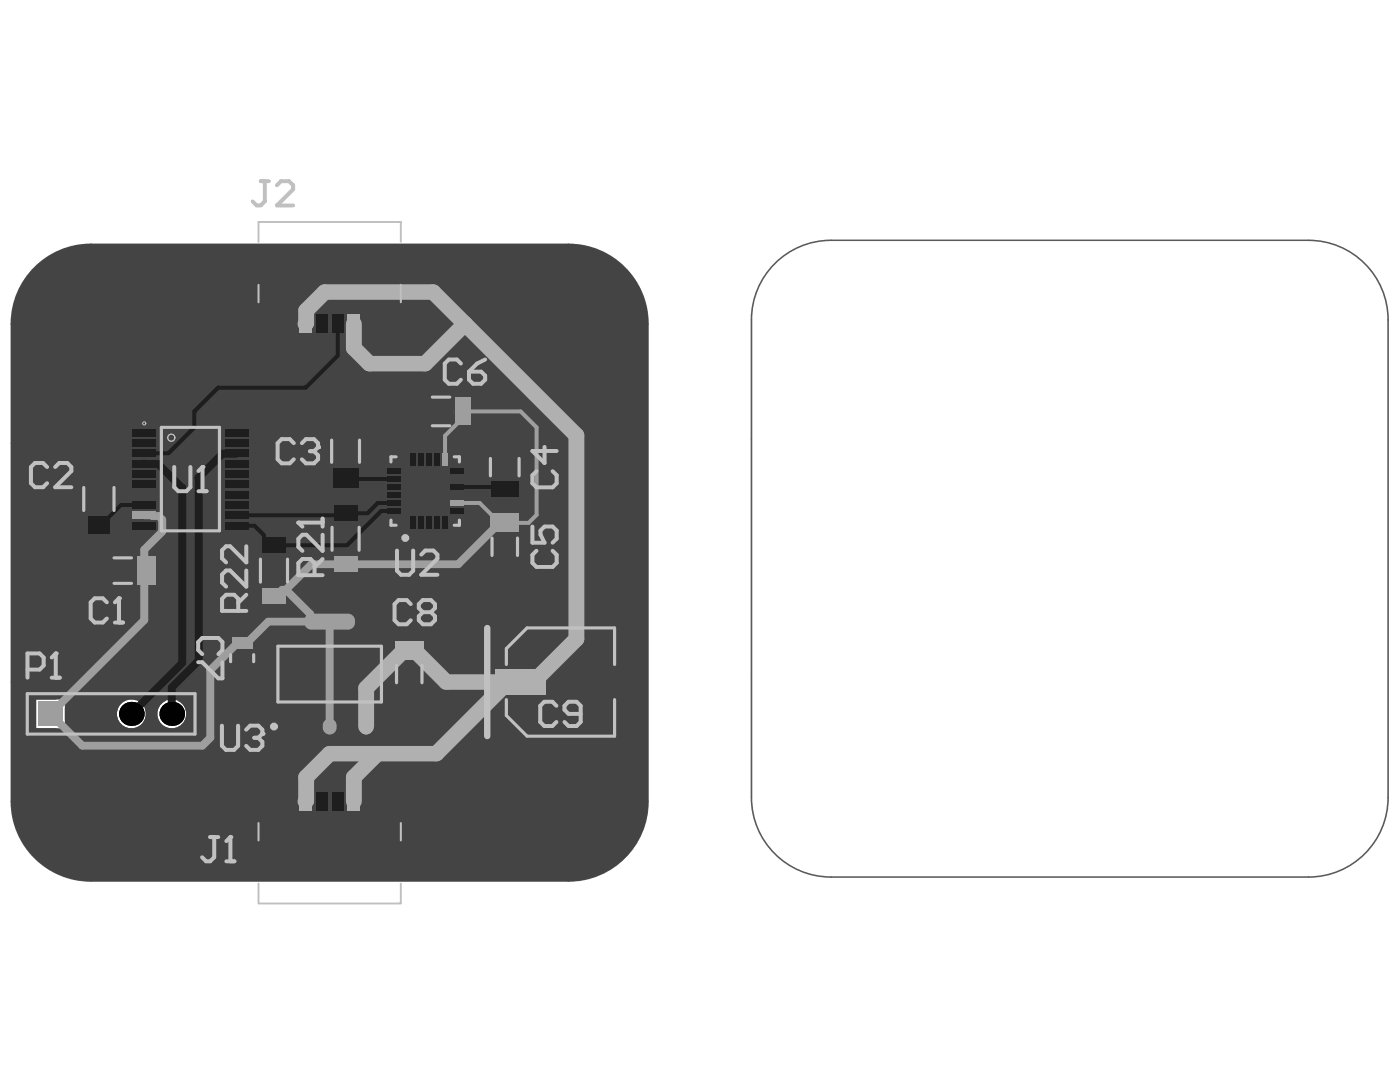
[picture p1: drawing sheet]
<svg xmlns="http://www.w3.org/2000/svg" width="279mm" height="216mm" viewBox="0 0 279 216" stroke-linecap="round" stroke-linejoin="round" font-family="sans-serif">
<g fill="none" stroke="#5a5a5a" stroke-width=".31">
<path d="M18.1 48.7a15.9 15.9 0 0 0-15.8 15.9M18.1 48.7h95.3M18.1 48.7l-15.8 15.9M113.4 48.7a15.9 15.9 0 0 1 15.9 15.9M113.4 48.7l15.9 15.9M154.6 52.6a15.8 15.8 0 0 1 11.3-4.6h95.2a15.9 15.9 0 0 1 15.9 15.8v95.3a15.9 15.9 0 0 1-15.9 15.9h-95.2a15.9 15.9 0 0 1-15.9-15.9v-95.3a15.8 15.8 0 0 1 4.6-11.2zM2.3 64.6v95.3M129.3 64.6v95.3M2.3 159.9a15.9 15.9 0 0 0 15.8 15.9M2.3 159.9l15.8 15.9M129.3 159.9a15.9 15.9 0 0 1-15.9 15.9M129.3 159.9l-15.9 15.9"/>
<path d="M18.1 175.8h95.3"/>
</g>
<g fill="#444">
<path d="M6.2 54.1a15.7 15.7 0 0 1 11.9-5.4h96.4a15.8 15.8 0 0 1 14.8 15.9v95.3a15.9 15.9 0 0 1-14.8 15.9h-96.4a15.8 15.8 0 0 1-15.8-15.9v-95.3a15.6 15.6 0 0 1 3.9-10.5zM85.6 82.1a2.45 2.45 0 0 0 4.9 0 2.45 2.45 0 0 0-4.9 0zM31.4 142.4a2.9 2.9 0 0 0 5.8 0 2.9 2.9 0 0 0-5.8 0zM23.3 142.4a2.9 2.9 0 0 0 5.8 0 2.9 2.9 0 0 0-5.8 0zM7.2 139.6v5.7h5.7v-5.7z"/>
<circle cx="121.7" cy="56.4" r=".79"/>
<circle cx="121.7" cy="75.4" r=".79"/>
<circle cx="121.7" cy="81.8" r=".79"/>
<circle cx="121.7" cy="88.1" r=".79"/>
<circle cx="121.7" cy="94.5" r=".79"/>
<circle cx="121.7" cy="100.8" r=".79"/>
<circle cx="121.7" cy="107.2" r=".79"/>
<circle cx="121.7" cy="113.5" r=".79"/>
<circle cx="121.7" cy="119.9" r=".79"/>
<circle cx="121.7" cy="126.2" r=".79"/>
<circle cx="121.7" cy="145.3" r=".79"/>
<circle cx="121.7" cy="151.7" r=".79"/>
<circle cx="115.3" cy="75.4" r=".79"/>
<circle cx="115.3" cy="145.3" r=".79"/>
<circle cx="115.3" cy="170.7" r=".79"/>
<circle cx="109" cy="113.5" r=".79"/>
<circle cx="109" cy="119.9" r=".79"/>
<circle cx="109" cy="145.3" r=".79"/>
<circle cx="109" cy="170.7" r=".79"/>
<circle cx="102.6" cy="56.4" r=".79"/>
<circle cx="102.6" cy="62.7" r=".79"/>
<circle cx="102.6" cy="119.9" r=".79"/>
<circle cx="102.6" cy="126.2" r=".79"/>
<circle cx="102.6" cy="145.3" r=".79"/>
<circle cx="102.6" cy="151.7" r=".79"/>
<circle cx="102.6" cy="158" r=".79"/>
<circle cx="102.6" cy="164.4" r=".79"/>
<circle cx="102.6" cy="170.7" r=".79"/>
<circle cx="96.3" cy="56.4" r=".79"/>
<circle cx="96.3" cy="119.9" r=".79"/>
<circle cx="96.3" cy="126.2" r=".79"/>
<circle cx="96.3" cy="151.7" r=".79"/>
<circle cx="96.3" cy="158" r=".79"/>
<circle cx="96.3" cy="164.4" r=".79"/>
<circle cx="96.3" cy="170.7" r=".79"/>
<circle cx="89.9" cy="119.9" r=".79"/>
<circle cx="89.9" cy="126.2" r=".79"/>
<circle cx="89.9" cy="158" r=".79"/>
<circle cx="89.9" cy="164.4" r=".79"/>
<circle cx="89.9" cy="170.7" r=".79"/>
<circle cx="83.6" cy="119.9" r=".79"/>
<circle cx="77.2" cy="81.8" r=".79"/>
<circle cx="77.2" cy="119.9" r=".79"/>
<circle cx="70.9" cy="170.7" r=".79"/>
<circle cx="64.5" cy="170.7" r=".79"/>
<circle cx="58.2" cy="56.4" r=".79"/>
<circle cx="58.2" cy="88.1" r=".79"/>
<circle cx="58.2" cy="94.5" r=".79"/>
<circle cx="58.2" cy="132.6" r=".79"/>
<circle cx="58.2" cy="139" r=".79"/>
<circle cx="58.2" cy="170.7" r=".79"/>
<circle cx="51.8" cy="145.3" r=".79"/>
<circle cx="51.8" cy="151.7" r=".79"/>
<circle cx="45.5" cy="56.4" r=".79"/>
<circle cx="45.5" cy="62.7" r=".79"/>
<circle cx="45.5" cy="69.1" r=".79"/>
<circle cx="45.5" cy="113.5" r=".79"/>
<circle cx="45.5" cy="119.9" r=".79"/>
<circle cx="45.5" cy="151.7" r=".79"/>
<circle cx="45.5" cy="158" r=".79"/>
<circle cx="45.5" cy="164.4" r=".79"/>
<circle cx="45.5" cy="170.7" r=".79"/>
<circle cx="39.1" cy="56.4" r=".79"/>
<circle cx="39.1" cy="62.7" r=".79"/>
<circle cx="39.1" cy="69.1" r=".79"/>
<circle cx="39.1" cy="158" r=".79"/>
<circle cx="39.1" cy="164.4" r=".79"/>
<circle cx="39.1" cy="170.7" r=".79"/>
<circle cx="32.8" cy="56.4" r=".79"/>
<circle cx="32.8" cy="62.7" r=".79"/>
<circle cx="32.8" cy="69.1" r=".79"/>
<circle cx="32.8" cy="75.4" r=".79"/>
<circle cx="32.8" cy="158" r=".79"/>
<circle cx="32.8" cy="164.4" r=".79"/>
<circle cx="32.8" cy="170.7" r=".79"/>
<circle cx="26.4" cy="56.4" r=".79"/>
<circle cx="26.4" cy="75.4" r=".79"/>
<circle cx="26.4" cy="170.7" r=".79"/>
<circle cx="20.1" cy="75.4" r=".79"/>
<circle cx="20.1" cy="81.8" r=".79"/>
<circle cx="20.1" cy="88.1" r=".79"/>
<circle cx="20.1" cy="170.7" r=".79"/>
<circle cx="13.7" cy="75.4" r=".79"/>
<circle cx="13.7" cy="81.8" r=".79"/>
<circle cx="13.7" cy="88.1" r=".79"/>
<circle cx="13.7" cy="113.5" r=".79"/>
<circle cx="13.7" cy="119.9" r=".79"/>
<circle cx="13.7" cy="126.2" r=".79"/>
<circle cx="13.7" cy="170.7" r=".79"/>
<circle cx="7.3" cy="62.7" r=".79"/>
<circle cx="7.3" cy="69.1" r=".79"/>
<circle cx="7.3" cy="75.4" r=".79"/>
<circle cx="7.3" cy="81.8" r=".79"/>
<circle cx="7.3" cy="88.1" r=".79"/>
<circle cx="7.3" cy="94.5" r=".79"/>
<circle cx="7.3" cy="100.8" r=".79"/>
<circle cx="7.3" cy="107.2" r=".79"/>
<circle cx="7.3" cy="113.5" r=".79"/>
<circle cx="7.3" cy="119.9" r=".79"/>
<circle cx="7.3" cy="126.2" r=".79"/>
<circle cx="7.3" cy="132.6" r=".79"/>
<circle cx="7.3" cy="151.7" r=".79"/>
<circle cx="7.3" cy="158" r=".79"/>
<circle cx="7.3" cy="164.4" r=".79"/>
<circle cx="18.1" cy="159.9" r="6.4"/>
<circle cx="113.4" cy="159.9" r="6.4"/>
<circle cx="113.4" cy="64.6" r="6.4"/>
<circle cx="18.1" cy="64.6" r="6.4"/>
<circle cx="88" cy="82.1" r="2.02"/>
<circle cx="100.7" cy="93.2" r="2.02"/>
<circle cx="86.6" cy="99.7" r=".79"/>
<circle cx="86.6" cy="96.2" r=".79"/>
<circle cx="100.7" cy="109.1" r="2.02"/>
<circle cx="83.1" cy="99.7" r=".79"/>
<circle cx="83.1" cy="96.2" r=".79"/>
<circle cx="69" cy="90" r="2.02"/>
<circle cx="19.7" cy="99.6" r="2.02"/>
<circle cx="24.5" cy="113.9" r="2.02"/>
<circle cx="48.3" cy="139.3" r="2.02"/>
</g>
<path d="M7.6 140h4.9v4.9h-4.9z" fill-rule="evenodd" fill="#9e9e9e"/>
<circle cx="18.1" cy="142.4" r="2.43" fill="#444"/>
<g fill="#000">
<circle cx="26.2" cy="142.4" r="2.43"/>
<circle cx="34.3" cy="142.4" r="2.43"/>
</g>
<path d="M52.1 51v3.1M79.5 51v3.1M52.1 63v3.2M79.5 63v3.2M52.1 158.3v3.2M79.5 158.3v3.2M52.1 170.4v3.2M79.5 170.4v3.2" fill="none" stroke="#444" stroke-width="3.1"/>
<g fill="#444">
<path d="M65.6 60.3h20l4.3 4.3-5.9 5.9h-9.4l-1.9-1.9v-4l-.4-1.1v-1.1h-7.7l-.3-.7z"/>
<path d="M63.1 155.9l3.5-3.5h2.8l.3 .8-1 1.1-.1 .8v2.6h-5.5z"/>
<path d="M51.8 103.6h14.4v.8h5.1l.4 .8-2.8 2.8h-11.4v-1.2h-4l-.2-.6-1.8-1.7z"/>
<path d="M76.1 158.3h1.4l.5-.2v3.7l-.5-.2-1.4-.1z"/>
<path d="M53 157a5.9 5.9 0 0 0 3.8 1.3v3.2a5.9 5.9 0 0 0-3.8 1.3z"/>
<path d="M52.5 158.3l3.1-.2v3.6l-1.1-.2h-2z"/>
<path d="M6.2 54.1a15.7 15.7 0 0 1 11.9-5.4h96.4a15.8 15.8 0 0 1 14.8 15.9v95.3a15.9 15.9 0 0 1-14.8 15.9h-96.4a15.8 15.8 0 0 1-15.8-15.9v-95.3a15.6 15.6 0 0 1 3.9-10.5zM89.4 96.2v1.9l8.2-.1v1.6h6.2v-3.9h-6.2v.7zM26 85.2v12.5h5.6v-2.4l.7-.3 2.8 2.8v34l-7.9 7.9a2.88 2.88 0 0 0-3.9 2.4 2.88 2.88 0 0 0 3.2 3.2 2.88 2.88 0 0 0 2.4-3.8l3.4-3.4 .8 .3v1.4l-.6 .4a2.89 2.89 0 0 0-.2 4.3 2.89 2.89 0 0 0 4.3-.4 2.89 2.89 0 0 0-1.1-4.3v-2.1l4.5-4.5 .8 .4-.1 13.1-.8 .9h-23l-4-4v-2.3l17-17.1 .1-7.1h1.5v-6.5h-.8l-.3-.8 3.1-3.2v-3.4a2.65 2.65 0 0 0-1.8-1.4l-.1-2.2h-5.6v.3l-2.1 .1-2.8 2.7h-3.9v4.3h5.1v-3.2l2.2-2.2h1.5v4.4h3.7l.3 .8-2.3 2.4-.1 1.4h-.6v6.5h.6v6.1l-16.4 16.4h-4v5.7h4l4.4 4.4 .8 .3h24a4.3 4.3 0 0 0 2.7-2.3l.1-13.5 4.4-4.4h3.2v-1.3l3.3-3.2h6.6l.7 .6 .7 .2h2.5v17.3a1.97 1.97 0 0 0-.3 2.8 1.97 1.97 0 0 0 2.8 .3 2.29 2.29 0 0 0-.1-3.1v-17.3h2.5a2.04 2.04 0 0 0 1.8-2.1 2.04 2.04 0 0 0-1.8-2h-6.5l-4.2-4.3 3.8-3.9h3.6v.8h5.6v-.8l20.1-.1 7.3-7.1h4.8v-1.4l1.8-.1 1.9-1.8 .2-.6v-17.4l-.2-.6-3.2-3.2-.6-.2h-9.5v-2.3h-3.8v5l-2.5 2.6-.1 3.4h-6.5v3.3h7.9v1.7h3.5v-2h-3.1l-.2-5.7 2.1-2.1h2.7v-2.3h9.2l2.7 2.7v16.8l-1.1 1.1h-1.2v-1.4h-5.4l-2.6-2.5-3.1-.1v-.1h-3.5v3.3h-7.9v3.3h8.3v-3.1h3.1v-1.7h2.5l2.1 2.1v1.5l-6.6 6.6h-19.1v-.8h-5.6v.8l-4.5 .1-5.1 5a1.24 1.24 0 0 0-1.3 .5h-3.4v3.9h5.6l.7-.4 1.5 1.6-.3 .7-6.3 .1-4 3.9h-3.2v1.3l-4.3 4.3-.8-.4v-36.2l2.9-2.8 .7 .3v12.7l6.4 .1 1.1 1v3.7h5.6v-1.2l12.1-.1 6.5-6.4 .7-.2h3.5v-9.9h-3.5v1.8h-4.9v-1.8h-5.9v4.8h5.9v-1.4h4.9v3.1l-1.7 .1-2.1 2h-1.2v-1.2h-5.6v1.6h-16.2v-16.8h-5.6v4.1l-.9 .4-4.7 4.7-.4 .9v35.3l-.8-.4v-32.9l-.4-.8-4.4-4.4 .3-.8 .8-.1 .3-.2 5.2-5.1 .2-.6v-2.9l4.3-4.2 17.4-.1 6.7-6.5 .2-.7 .8-.3 3.3 3.4 .7 .4 .7 .2h11.2l.7-.2 .7-.4 6.5-6.5 20.2 20.2v39l-6.5 6.5h-8.1v.9h-8.5l-5-5v-1.6h-6.5v1.6l-6.8 6.8-.4 .6-.2 .8v7.7l.2 .7a2.03 2.03 0 0 0 2.3 1.3 2.03 2.03 0 0 0 1.6-2v-6.8l6.2-6.2h.8l5.5 5.5 .7 .5 .8 .1h6.3l.3 .8-9.5 9.5h-20.4l-.8 .1-.6 .5-4.7 4.6-.5 .7-.1 .8v4.1l-.2 .7 .4 1.1v1.1h13v-1.1l.4-1.1v-4l3.5-3.5h10.9l.8-.1 .6-.5 12.8-12.8h8.1v-3l7.1-7 .4-.7 .2-.8v-40.6l-.2-.8-.4-.7-28.6-28.6-.7-.4-.8-.2h-21.6l-.8 .2-.6 .4-3.7 3.7-.5 .7-.3 3.4 .4 1.1v1.2h6.5l.8 .2v3.5l-5.9 5.9-17.5 .1-5 4.9-.2 .6v2.8l-4.7 4.7h-1.7v-4.4z"/>
</g>
<path d="M19.7 104.8h.4" fill="none" stroke="#1e1e1e" stroke-width=".8"/>
<path d="M83.6 82.1h4.4M100.7 88.8v4.4" fill="none" stroke="#444" stroke-width="3.1"/>
<path d="M100.7 93.2l-3.2 .1-2.3 2.3h-4.1" fill="none" stroke="#444" stroke-width=".8"/>
<circle cx="83.6" cy="82.1" r="1.57" fill="#444"/>
<path d="M19.7 94.3v5.3M20.1 94.3l4.4 4.4h4.3M69 84.6h8.9l3 3.1v3.9" fill="none" stroke="#444" stroke-width=".8"/>
<path d="M69 84.6v5.4M100.7 109.1v4.8M76.1 159.9h4.9" fill="none" stroke="#444" stroke-width="3.1"/>
<path d="M28.8 98.7l2.8 .1 2.8 2.7" fill="none" stroke="#444" stroke-width="1.6"/>
<circle cx="24.5" cy="113.9" r="1.57" fill="#444"/>
<path d="M19.7 113.9h4.8M48.3 134.3v5l.2 .1h4.3l5.5 5.6h.2M57.1 159.9h-5" fill="none" stroke="#444" stroke-width="3.1"/>
<path d="M34.4 101.5v24.7l-16.3 16.2" fill="none" stroke="#444" stroke-width="1.6"/>
<path d="M67.4 64.6v6.4l-6.4 6.3h-17.4l-4.8 4.8v3.2l-5.2 5.1h-4.8M69 95.4l.1 .2h9.5M91.1 97.2h9.2l.4 .5M28.8 100.8h-4.6l-4.1 4M78.6 101.9h-2.5l-6.8 6.9h-15.4l-1.2-1.2v-.8l-1.9-1.9h-3.6M78.6 100.4h-3.2l-2.1 2h-4.3l-.4 .4h-21.4" fill="none" stroke="#1e1e1e" stroke-width=".8"/>
<path d="M28.8 102.8l2.9 .2 .7 .7v2.4l-3.6 3.6v14l-18.7 18.7 6.3 6.4h24l1.6-1.6v-13.5l5.4-5.4h1.9l4.2-4.3h12.3v21M56.3 117.7h.8M57.1 117.7l4.8 4.8v.8l.8 .7M100.7 104.3h-1l-8.3 8.3h-29.3l-5 5.1" fill="none" stroke="#9e9e9e" stroke-width="1.6"/>
<path d="M61 64.6l.1-.1v-2.5l3.7-3.7h21.6l28.6 28.6v40.6l-8.5 8.6h-2.6M70.6 64.6v4.9l3.1 3.1h11.2l7.9-8M81.7 129.7h-1.1l-7.5 7.6v7.7M82.7 129.7l6.4 6.4h12.3l-14.3 14.3h-21.3l-4.7 4.7v4.7l-.1 .1M75.3 150.4l-4.7 4.7v4.8" fill="none" stroke="#b0b0b0" stroke-width="3.1"/>
<path d="M88.8 91.6v-4.7l3.7-3.6v-1.2h11.4l3.2 3.2v17.4l-1.6 1.6h-4.8M91.1 100.4h4.6l4 3.9" fill="none" stroke="#9e9e9e" stroke-width=".8"/>
<path d="M28.8 92.5l2.8 .1 4.8 4.7v35l-10.2 10.1M47.2 90.4l-2.8 .1-4.8 4.8v36.6l-5.3 5.3v5.2" fill="none" stroke="#1e1e1e" stroke-width="1.6"/>
<g fill="#444">
<circle cx="121.7" cy="56.4" r=".79"/>
<circle cx="121.7" cy="75.4" r=".79"/>
<circle cx="121.7" cy="81.8" r=".79"/>
<circle cx="121.7" cy="88.1" r=".79"/>
<circle cx="121.7" cy="94.5" r=".79"/>
<circle cx="121.7" cy="100.8" r=".79"/>
<circle cx="121.7" cy="107.2" r=".79"/>
<circle cx="121.7" cy="113.5" r=".79"/>
<circle cx="121.7" cy="119.9" r=".79"/>
<circle cx="121.7" cy="126.2" r=".79"/>
<circle cx="121.7" cy="145.3" r=".79"/>
<circle cx="121.7" cy="151.7" r=".79"/>
<circle cx="115.3" cy="75.4" r=".79"/>
<circle cx="115.3" cy="145.3" r=".79"/>
<circle cx="115.3" cy="170.7" r=".79"/>
<circle cx="109" cy="113.5" r=".79"/>
<circle cx="109" cy="119.9" r=".79"/>
<circle cx="109" cy="145.3" r=".79"/>
<circle cx="109" cy="170.7" r=".79"/>
<circle cx="102.6" cy="56.4" r=".79"/>
<circle cx="102.6" cy="62.7" r=".79"/>
<circle cx="102.6" cy="119.9" r=".79"/>
<circle cx="102.6" cy="126.2" r=".79"/>
<circle cx="102.6" cy="145.3" r=".79"/>
<circle cx="102.6" cy="151.7" r=".79"/>
<circle cx="102.6" cy="158" r=".79"/>
<circle cx="102.6" cy="164.4" r=".79"/>
<circle cx="102.6" cy="170.7" r=".79"/>
<circle cx="96.3" cy="56.4" r=".79"/>
<circle cx="96.3" cy="119.9" r=".79"/>
<circle cx="96.3" cy="126.2" r=".79"/>
<circle cx="96.3" cy="151.7" r=".79"/>
<circle cx="96.3" cy="158" r=".79"/>
<circle cx="96.3" cy="164.4" r=".79"/>
<circle cx="96.3" cy="170.7" r=".79"/>
<circle cx="89.9" cy="119.9" r=".79"/>
<circle cx="89.9" cy="126.2" r=".79"/>
<circle cx="89.9" cy="158" r=".79"/>
<circle cx="89.9" cy="164.4" r=".79"/>
<circle cx="89.9" cy="170.7" r=".79"/>
<circle cx="83.6" cy="119.9" r=".79"/>
<circle cx="77.2" cy="81.8" r=".79"/>
<circle cx="77.2" cy="119.9" r=".79"/>
<circle cx="70.9" cy="170.7" r=".79"/>
<circle cx="64.5" cy="170.7" r=".79"/>
<circle cx="58.2" cy="56.4" r=".79"/>
<circle cx="58.2" cy="88.1" r=".79"/>
<circle cx="58.2" cy="94.5" r=".79"/>
<circle cx="58.2" cy="132.6" r=".79"/>
<circle cx="58.2" cy="139" r=".79"/>
<circle cx="58.2" cy="170.7" r=".79"/>
<circle cx="51.8" cy="145.3" r=".79"/>
<circle cx="51.8" cy="151.7" r=".79"/>
<circle cx="45.5" cy="56.4" r=".79"/>
<circle cx="45.5" cy="62.7" r=".79"/>
<circle cx="45.5" cy="69.1" r=".79"/>
<circle cx="45.5" cy="113.5" r=".79"/>
<circle cx="45.5" cy="119.9" r=".79"/>
<circle cx="45.5" cy="151.7" r=".79"/>
<circle cx="45.5" cy="158" r=".79"/>
<circle cx="45.5" cy="164.4" r=".79"/>
<circle cx="45.5" cy="170.7" r=".79"/>
<circle cx="39.1" cy="56.4" r=".79"/>
<circle cx="39.1" cy="62.7" r=".79"/>
<circle cx="39.1" cy="69.1" r=".79"/>
<circle cx="39.1" cy="158" r=".79"/>
<circle cx="39.1" cy="164.4" r=".79"/>
<circle cx="39.1" cy="170.7" r=".79"/>
<circle cx="32.8" cy="56.4" r=".79"/>
<circle cx="32.8" cy="62.7" r=".79"/>
<circle cx="32.8" cy="69.1" r=".79"/>
<circle cx="32.8" cy="75.4" r=".79"/>
<circle cx="32.8" cy="158" r=".79"/>
<circle cx="32.8" cy="164.4" r=".79"/>
<circle cx="32.8" cy="170.7" r=".79"/>
<circle cx="26.4" cy="56.4" r=".79"/>
<circle cx="26.4" cy="75.4" r=".79"/>
<circle cx="26.4" cy="170.7" r=".79"/>
<circle cx="20.1" cy="75.4" r=".79"/>
<circle cx="20.1" cy="81.8" r=".79"/>
<circle cx="20.1" cy="88.1" r=".79"/>
<circle cx="20.1" cy="170.7" r=".79"/>
<circle cx="13.7" cy="75.4" r=".79"/>
<circle cx="13.7" cy="81.8" r=".79"/>
<circle cx="13.7" cy="88.1" r=".79"/>
<circle cx="13.7" cy="113.5" r=".79"/>
<circle cx="13.7" cy="119.9" r=".79"/>
<circle cx="13.7" cy="126.2" r=".79"/>
<circle cx="13.7" cy="170.7" r=".79"/>
<circle cx="7.3" cy="62.7" r=".79"/>
<circle cx="7.3" cy="69.1" r=".79"/>
<circle cx="7.3" cy="75.4" r=".79"/>
<circle cx="7.3" cy="81.8" r=".79"/>
<circle cx="7.3" cy="88.1" r=".79"/>
<circle cx="7.3" cy="94.5" r=".79"/>
<circle cx="7.3" cy="100.8" r=".79"/>
<circle cx="7.3" cy="107.2" r=".79"/>
<circle cx="7.3" cy="113.5" r=".79"/>
<circle cx="7.3" cy="119.9" r=".79"/>
<circle cx="7.3" cy="126.2" r=".79"/>
<circle cx="7.3" cy="132.6" r=".79"/>
<circle cx="7.3" cy="151.7" r=".79"/>
<circle cx="7.3" cy="158" r=".79"/>
<circle cx="7.3" cy="164.4" r=".79"/>
<circle cx="18.1" cy="159.9" r="6.4"/>
<circle cx="113.4" cy="159.9" r="6.4"/>
<circle cx="113.4" cy="64.6" r="6.4"/>
<circle cx="18.1" cy="64.6" r="6.4"/>
<circle cx="88" cy="82.1" r="2.02"/>
<circle cx="100.7" cy="93.2" r="2.02"/>
<circle cx="86.6" cy="99.7" r=".79"/>
<circle cx="86.6" cy="96.2" r=".79"/>
<circle cx="100.7" cy="109.1" r="2.02"/>
<circle cx="83.1" cy="99.7" r=".79"/>
<circle cx="83.1" cy="96.2" r=".79"/>
<circle cx="69" cy="90" r="2.02"/>
<circle cx="19.7" cy="99.6" r="2.02"/>
<circle cx="24.5" cy="113.9" r="2.02"/>
<circle cx="48.3" cy="139.3" r="2.02"/>
</g>
<path d="M7.6 140h4.9v4.9h-4.9z" fill-rule="evenodd" fill="#9e9e9e"/>
<circle cx="18.1" cy="142.4" r="2.43" fill="#444"/>
<g fill="#000">
<circle cx="26.2" cy="142.4" r="2.43"/>
<circle cx="34.3" cy="142.4" r="2.43"/>
</g>
<path d="M52.1 51v3.1M79.5 51v3.1M52.1 63v3.2M79.5 63v3.2M52.1 158.3v3.2M79.5 158.3v3.2M52.1 170.4v3.2M79.5 170.4v3.2" fill="none" stroke="#444" stroke-width="3.1"/>
<g fill="#444">
<path d="M98 87.3h5.4v3h-5.4z" fill-rule="evenodd"/>
<path d="M82.1 79.4h3v5.4h-3z" fill-rule="evenodd"/>
<path d="M73.1 62.8h2.9v3.7h-2.9z" fill-rule="evenodd"/>
<path d="M80.3 90.4h1.1v2.5h-1.1z" fill-rule="evenodd"/>
<path d="M89.8 98.2h2.7v1.1h-2.7z" fill-rule="evenodd"/>
<path d="M89.8 95h2.7v1.2h-2.7z" fill-rule="evenodd"/>
<path d="M80.7 93.7h8.3v8.6h-8.3z" fill-rule="evenodd"/>
<path d="M114.7 133.6h10.2v5h-10.2z" fill-rule="evenodd"/>
<path d="M97.9 112h5.7v3.7h-5.7z" fill-rule="evenodd"/>
<path d="M80.3 103.1h1.1v2.5h-1.1z" fill-rule="evenodd"/>
<path d="M78.8 137.4h5.7v3.7h-5.7z" fill-rule="evenodd"/>
<path d="M73.1 158.1h2.9v3.6h-2.9z" fill-rule="evenodd"/>
<path d="M66.4 82.7h5.1v3.9h-5.1z" fill-rule="evenodd"/>
<path d="M55.6 62.8h2.9v3.7h-2.9z" fill-rule="evenodd"/>
<path d="M26.4 98h4.8v1.4h-4.8z" fill-rule="evenodd"/>
<path d="M17.6 92.6h4.3v3.5h-4.3z" fill-rule="evenodd"/>
<path d="M17.9 111h3.7v5.7h-3.7z" fill-rule="evenodd"/>
<path d="M57.1 143.4h2.8v3.2h-2.8z" fill-rule="evenodd"/>
<path d="M55.6 158.1h2.9v3.6h-2.9z" fill-rule="evenodd"/>
<path d="M46.3 133.2h4.1v2.3h-4.1z" fill-rule="evenodd"/>
</g>
<path d="M60.7 123.8l1.4-1.4h7.4l1.3 1.4v.4l-1.3 1.4h-7.4l-1.4-1.4z" fill-rule="evenodd" fill="#9e9e9e"/>
<g fill="#9e9e9e">
<path d="M61 123l.7-.5 .4-.1v1.4h-1.4z"/>
<path d="M60.7 124.2h1.4v1.4a1.39 1.39 0 0 1-1.4-1.4z"/>
<path d="M69.5 124.2h1.3a1.39 1.39 0 0 1-1.3 1.4z"/>
<path d="M69.5 122.4a1.39 1.39 0 0 1 1.3 1.4h-1.3z"/>
</g>
<path d="M71.7 144.8l1.4-1.4 1.4 1.4v.4l-1.4 1.4-1.4-1.4z" fill-rule="evenodd" fill="#b0b0b0"/>
<g fill="#b0b0b0">
<path d="M71.9 143.9l.7-.5h.5v1.4h-1.4z"/>
<path d="M71.7 145.2h1.4v1.4a1.39 1.39 0 0 1-1.4-1.4z"/>
<path d="M73.1 145.2h1.4a1.39 1.39 0 0 1-1.4 1.4z"/>
<path d="M73.1 143.4a1.39 1.39 0 0 1 1.4 1.4h-1.4z"/>
</g>
<g fill="#9e9e9e">
<path d="M64.4 144.8l1.4-1.4 1.4 1.4v.4l-1.4 1.4-1.4-1.4z" fill-rule="evenodd"/>
<path d="M91 79.4h3v5.4h-3z" fill-rule="evenodd"/>
<path d="M89.8 99.8h2.7v1.1h-2.7z" fill-rule="evenodd"/>
<path d="M88.3 90.4h1.1v2.5h-1.1z" fill-rule="evenodd"/>
<path d="M97.9 102.5h5.7v3.7h-5.7z" fill-rule="evenodd"/>
<path d="M66.6 111h4.8v3.2h-4.8z" fill-rule="evenodd"/>
<path d="M52.3 117.4h4.8v3.1h-4.8z" fill-rule="evenodd"/>
<path d="M26.4 102.1h4.8v1.4h-4.8z" fill-rule="evenodd"/>
<path d="M27.4 111h3.7v5.7h-3.7z" fill-rule="evenodd"/>
<path d="M46.3 127.2h4.1v2.2h-4.1z" fill-rule="evenodd"/>
</g>
<g fill="#9e9e9e">
<path d="M64.7 143.9l.7-.5h.4v1.4h-1.4z"/>
<path d="M64.4 145.2h1.4v1.4a1.39 1.39 0 0 1-1.4-1.4z"/>
<path d="M65.8 145.2h1.4a1.39 1.39 0 0 1-1.4 1.4z"/>
<path d="M65.8 143.4a1.39 1.39 0 0 1 1.4 1.4h-1.4z"/>
</g>
<g fill="#b0b0b0">
<path d="M78.8 127.9h5.7v3.7h-5.7z" fill-rule="evenodd"/>
<path d="M98.8 133.6h10.2v5h-10.2z" fill-rule="evenodd"/>
<path d="M69.4 62.8h2.5v3.7h-2.5z" fill-rule="evenodd"/>
<path d="M59.7 62.8h2.5v3.7h-2.5z" fill-rule="evenodd"/>
<path d="M69.4 158.1h2.5v3.6h-2.5z" fill-rule="evenodd"/>
<path d="M59.7 158.1h2.5v3.6h-2.5z" fill-rule="evenodd"/>
</g>
<g fill="#1e1e1e">
<path d="M98 96.2h5.4v3h-5.4z" fill-rule="evenodd"/>
<path d="M89.8 96.6h2.7v1.1h-2.7z" fill-rule="evenodd"/>
<path d="M66.4 93.5h5.1v3.9h-5.1z" fill-rule="evenodd"/>
<path d="M63.1 62.8h2.2v3.7h-2.2z" fill-rule="evenodd"/>
<path d="M66.3 62.8h2.2v3.7h-2.2z" fill-rule="evenodd"/>
<path d="M26.4 89.7h4.8v1.5h-4.8z" fill-rule="evenodd"/>
<path d="M17.6 103.1h4.3v3.5h-4.3z" fill-rule="evenodd"/>
<path d="M66.6 100.8h4.8v3.2h-4.8z" fill-rule="evenodd"/>
<path d="M52.3 107.2h4.8v3.2h-4.8z" fill-rule="evenodd"/>
<path d="M86.7 90.4h1.1v2.5h-1.1z" fill-rule="evenodd"/>
<path d="M85.1 90.4h1.1v2.5h-1.1z" fill-rule="evenodd"/>
<path d="M83.5 90.4h1.1v2.5h-1.1z" fill-rule="evenodd"/>
<path d="M81.9 90.4h1.1v2.5h-1.1z" fill-rule="evenodd"/>
<path d="M77.2 93.5h2.7v1.1h-2.7z" fill-rule="evenodd"/>
<path d="M77.2 95h2.7v1.2h-2.7z" fill-rule="evenodd"/>
<path d="M77.2 96.6h2.7v1.1h-2.7z" fill-rule="evenodd"/>
<path d="M77.2 98.2h2.7v1.1h-2.7z" fill-rule="evenodd"/>
<path d="M77.2 99.8h2.7v1.1h-2.7z" fill-rule="evenodd"/>
<path d="M77.2 101.4h2.7v1.1h-2.7z" fill-rule="evenodd"/>
<path d="M89.8 93.5h2.7v1.1h-2.7z" fill-rule="evenodd"/>
<path d="M89.8 101.4h2.7v1.1h-2.7z" fill-rule="evenodd"/>
<path d="M88.3 103.1h1.1v2.5h-1.1z" fill-rule="evenodd"/>
<path d="M86.7 103.1h1.1v2.5h-1.1z" fill-rule="evenodd"/>
<path d="M85.1 103.1h1.1v2.5h-1.1z" fill-rule="evenodd"/>
<path d="M83.5 103.1h1.1v2.5h-1.1z" fill-rule="evenodd"/>
<path d="M81.9 103.1h1.1v2.5h-1.1z" fill-rule="evenodd"/>
<path d="M26.4 85.6h4.8v1.4h-4.8z" fill-rule="evenodd"/>
<path d="M26.4 87.7h4.8v1.4h-4.8z" fill-rule="evenodd"/>
<path d="M26.4 91.8h4.8v1.4h-4.8z" fill-rule="evenodd"/>
<path d="M26.4 93.8h4.8v1.5h-4.8z" fill-rule="evenodd"/>
<path d="M26.4 95.9h4.8v1.4h-4.8z" fill-rule="evenodd"/>
<path d="M26.4 100h4.8v1.5h-4.8z" fill-rule="evenodd"/>
<path d="M26.4 104.2h4.8v1.4h-4.8z" fill-rule="evenodd"/>
<path d="M44.8 104.2h4.8v1.4h-4.8z" fill-rule="evenodd"/>
<path d="M44.8 102.1h4.8v1.4h-4.8z" fill-rule="evenodd"/>
<path d="M44.8 100h4.8v1.5h-4.8z" fill-rule="evenodd"/>
<path d="M44.8 98h4.8v1.4h-4.8z" fill-rule="evenodd"/>
<path d="M44.8 95.9h4.8v1.4h-4.8z" fill-rule="evenodd"/>
<path d="M44.8 93.8h4.8v1.5h-4.8z" fill-rule="evenodd"/>
<path d="M44.8 91.8h4.8v1.4h-4.8z" fill-rule="evenodd"/>
<path d="M44.8 89.7h4.8v1.5h-4.8z" fill-rule="evenodd"/>
<path d="M44.8 87.7h4.8v1.4h-4.8z" fill-rule="evenodd"/>
<path d="M44.8 85.6h4.8v1.4h-4.8z" fill-rule="evenodd"/>
<path d="M63.1 158.1h2.2v3.6h-2.2z" fill-rule="evenodd"/>
<path d="M66.3 158.1h2.2v3.6h-2.2z" fill-rule="evenodd"/>
</g>
<g fill="none" stroke="#c0c0c0" stroke-width=".63">
<path d="M86.3 79.2h3.5M16.7 97.3v4.6M22.8 97.3v4.6M32.2 85.3h11.6v20.6h-11.6zM66.2 87.8v4.5M71.7 87.8v4.5M79.1 91.2h-1.1v1M86.3 85h3.5M90.6 91.2h1.1v1M97.9 91.5v3.5M103.6 91.5v3.5M22.8 111.3h3.4"/>
<path d="M22.8 116.4h3.4M52 111.6v4.6M57.4 111.6v4.6M66.3 105.2v4.6M71.7 105.2v4.6M78 103.8v1h1.1M91.7 103.8v1h-1.1M98.2 107.3v3.5M103.3 107.3v3.5M5.4 138.4h33.5v8.1h-33.5zM46 130.6v1.4M50.6 130.6v1.4"/>
<path d="M55.5 128.9h20.6v11.2h-20.6zM79.1 132.8v3.5M84.2 132.8v3.5M101.1 132.6v-3.2l4.1-4.1h17.5v7.3M101.1 139.6v3.2l4.1 4.1h17.5v-7.3"/>
</g>
<path d="M97.2 125.3v21.6" fill="none" stroke="#c0c0c0" stroke-width="1.3"/>
<path d="M51.6 48.3v-4h28.4v4M51.6 56.8v3.5M80 56.8v3.5M51.6 164.2v3.5M51.6 176.3v4h28.4v-4M80 164.2v3.5" fill="none" stroke="#c0c0c0" stroke-width=".4"/>
<path d="M49.2 109v3.2l-3.3-3.2h-.8l-.8 .8v1.6l.8 .8M49.2 113.8v3.3l-3.3-3.3h-.8l-.8 .8v1.7l.8 .8M49.2 118.7l-1.7 1.6M59.5 104.3h4.9M62.8 114.8v-2.5l-.8-.8h-1.6l-.9 .8v2.5h4.9M64.4 106.7v3.2l-3.2-3.2h-.8l-.9 .8v1.6l.9 .8M64.4 111.5l-1.6 1.7M64.4 103.5v1.6M47.5 121.9v-2.4l-.8-.8h-1.6l-.8 .8v2.4h4.9" fill="none" stroke="#c0c0c0" stroke-width=".8"/>
<circle cx="59.5" cy="104.3" r=".4" fill="#c0c0c0"/>
<path d="M23.7 119.4v4.8M59.5 104.3l.9 .8M21.3 120.2l-.8-.8h-1.6l-.8 .8v3.2l.8 .8h1.6l.8-.8M22.9 124.2h1.6" fill="none" stroke="#c0c0c0" stroke-width=".8"/>
<circle cx="23.7" cy="119.4" r=".4" fill="#c0c0c0"/>
<path d="M23.7 119.4l-.8 .8M44.3 144.8v4l.8 .8h1.6l.8-.8v-4M49.1 145.6l.8-.8h1.6l.9 .8v.8" fill="none" stroke="#c0c0c0" stroke-width=".8"/>
<circle cx="52.4" cy="146.4" r=".4" fill="#c0c0c0"/>
<path d="M5.5 133.6h2.4l.8-.8v-1.6l-.8-.8h-2.4v4.8M10.3 135.2h1.6M11.1 130.4v4.8M50.7 147.2h.8M51.5 147.2l.9 .8v.8l-.9 .8h-1.6l-.8-.8M52.4 146.4l-.9 .8" fill="none" stroke="#c0c0c0" stroke-width=".8"/>
<circle cx="11.1" cy="130.4" r=".4" fill="#c0c0c0"/>
<g fill="none" stroke="#c0c0c0" stroke-width=".8">
<path d="M92 72.5l-.8-.8h-1.6l-.8 .8v3.3l.8 .8h1.6l.8-.8M93.6 74.2h2.4l.8 .8v.8l-.8 .8h-1.6l-.8-.8zM96.8 71.7l-1.6 .8-1.6 1.7M58.6 88.4l-.8-.8h-1.6l-.8 .8v3.3l.8 .8h1.6l.8-.8M60.2 88.4l.9-.8h1.6l.8 .8v.8M107.1 94l-.8 .8v1.6l.8 .8h3.2l.8-.8v-1.6l-.8-.8M108.7 89.2v3.2l-2.4-2.4h4.8M106.3 105.1v3.2h2.4l-.8-1.6v-.8l.8-.8h1.6l.8 .8v1.6l-.8 .8M107.1 109.9l-.8 .8v1.6l.8 .8h3.2l.8-.8v-1.6l-.8-.8M11.1 130.4l-.8 .8M39.6 132.1h.8l3.2 3.3h.8v-3.3M40.4 130.5l-.8-.8v-1.6l.8-.8h3.2l.8 .8v1.6l-.8 .8"/>
<path d="M82 120.5l-.8-.8h-1.6l-.9 .8v3.3l.9 .8h1.6l.8-.8M84.4 122.2l-.8-.9v-.8l.8-.8h1.6l.8 .8v.8l-.8 .9M84.4 122.2l-.8 .8v.8l.8 .8h1.6l.8-.8v-.8l-.8-.8M84.4 122.2h1.6M111 140.8l-.8-.8h-1.6l-.8 .8v3.3l.8 .8h1.6l.8-.8M115.9 142.4h-2.4l-.8-.8v-.8l.8-.8h1.6l.8 .8v3.3l-.8 .8h-1.6l-.8-.8"/>
</g>
<circle cx="63.5" cy="89.2" r=".4" fill="#c0c0c0"/>
<path d="M9.4 93.2l-.8-.8h-1.6l-.8 .8v3.2l.8 .8h1.6l.8-.8M11 93.2l.8-.8h1.6l.8 .8v.8l-3.2 3.2h3.2M34.8 93.2v4l.8 .8h1.6l.8-.8v-4M39.6 98h1.6M40.4 93.2v4.8M61.9 90h.8M62.7 90l.8 .8v.9l-.8 .8h-1.6l-.9-.8M63.5 89.2l-.8 .8M79.2 109.9v4l.8 .8h1.7l.8-.8v-4M84.1 110.7l.8-.8h1.6l.8 .8v.8l-3.2 3.2h3.2" fill="none" stroke="#c0c0c0" stroke-width=".8"/>
<circle cx="40.4" cy="93.2" r=".4" fill="#c0c0c0"/>
<path d="M52 36.2h1.7M52.8 36.2v4l-.8 .8h-.8l-.8-.8M55.3 37l.8-.8h1.6l.8 .8v.8l-3.2 3.2h3.2M40.4 93.2l-.8 .8M41.9 167h1.7M42.8 167v4.1l-.9 .8h-.8l-.8-.8M45.2 171.9h1.6M46 167v4.9" fill="none" stroke="#c0c0c0" stroke-width=".8"/>
<circle cx="46" cy="167" r=".4" fill="#c0c0c0"/>
<path d="M46 167l-.8 .8" fill="none" stroke="#c0c0c0" stroke-width=".8"/>
<g fill="none" stroke="#c0c0c0" stroke-width=".78">
<circle cx="80.9" cy="107.3" r=".4"/>
<circle cx="54.7" cy="145" r=".4"/>
</g>
<g fill="none" stroke="#c0c0c0" stroke-width=".2">
<circle cx="28.8" cy="84.5" r=".32"/>
<circle cx="34.2" cy="87.3" r=".71"/>
</g>
</svg>
